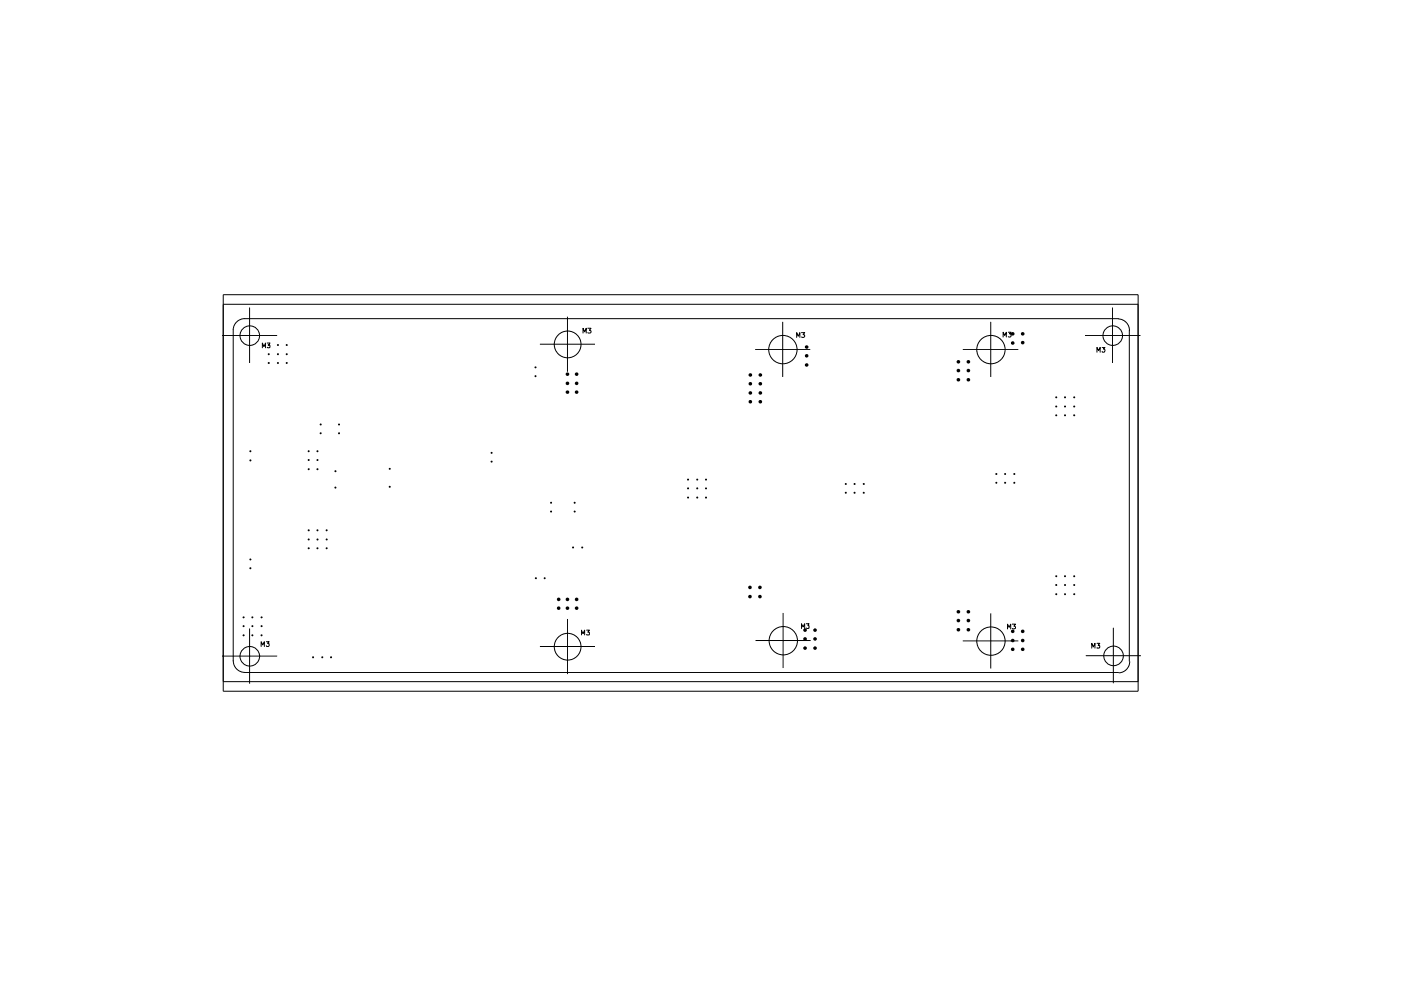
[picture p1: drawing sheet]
<svg xmlns="http://www.w3.org/2000/svg" width="297mm" height="210mm" viewBox="0 0 297 210" stroke-linecap="round" stroke-linejoin="round" font-family="sans-serif">
<g fill="none" stroke="#000" stroke-width=".21">
<path d="M47.1 71.1h11.7M47.3 64.5h194M47.3 62.5h194v84.1h-194zM49.4 69.8l.1 70.3a2.44 2.44 0 0 0 2.4 2.5h185.3M51.9 67.6h185.3M51.9 67.6a2.46 2.46 0 0 0-2.5 2.2M52.9 65.2v11.8M55.6 73.7v-1l.4 .8 .3-.8v1M56.6 72.7h.6l-.2 .5h.2v.5h-.6M114.5 73h11.7M120.3 67.1v11.7M123.6 70.6v-1l.4 .8 .3-.8v1"/>
<path d="M124.6 69.6h.7l-.3 .4 .3 .2v.2l-.2 .2-.5-.1M160.1 74.1h11.7M165.9 68.2v11.7M168.9 71.5v-1l.3 .8 .4-.8v1M169.9 70.5h.7l-.3 .5h.2l.1 .4-.3 .1h-.4M204.1 74.1h11.8M210.1 68.2v11.7M212.7 71.5v-1.1l.3 .7 .4-.7v1.1M213.8 70.4h.6l-.4 .4 .4 .2-.1 .4h-.5M230 71.1h11.8M232.6 74.7v-1l.3 .6 .4-.6v1M233.7 73.7h.6l-.4 .3 .4 .2-.1 .4-.4 .1-.1-.2"/>
<path d="M235.9 65.2v11.8M237.2 67.6a2.45 2.45 0 0 1 2.3 2.5M239.4 70v70.2M47.1 139.1h11.7M52.9 133.3v11.6M55.4 137.1v-1l.3 .6 .3-.6v1M56.5 136.1h.6l-.4 .3 .4 .1v.4l-.2 .2h-.3l-.1-.2M114.5 137.1h11.7M120.3 131.2v11.7M123.3 134.6v-1l.3 .8 .4-.8v1M124.4 133.6h.6l-.4 .4 .4 .1v.4h-.6M160.2 135.8h11.7"/>
<path d="M166 130v11.6M169.9 133.3v-1.1l.4 .7 .3-.7v1.1M170.9 132.2h.6l-.2 .4 .2 .1v.5h-.6M204.1 135.9h11.8M210.1 130v11.7M213.6 133.3v-1l.4 .7 .3-.7v1M214.6 132.3h.7l-.3 .5 .3 .1v.3l-.2 .1h-.5M230.2 139h11.7M231.5 137.4v-1l.3 .8 .4-.8v1M232.6 136.4h.6l-.4 .4h.3l.1 .2-.1 .4-.5-.1M236.1 133.1v11.8M47.3 144.5h194"/>
<path d="M239.5 140.3a2.42 2.42 0 0 1-2.3 2.4"/>
<circle cx="53" cy="71.2" r="2.07"/>
<circle cx="120.4" cy="73" r="2.84"/>
<circle cx="166" cy="74.1" r="3"/>
<circle cx="210.1" cy="74.1" r="3"/>
<circle cx="235.9" cy="71.2" r="2.07"/>
<circle cx="53" cy="139.1" r="2.07"/>
<circle cx="120.4" cy="137.1" r="2.84"/>
<circle cx="166.1" cy="135.8" r="3"/>
<circle cx="210.1" cy="135.9" r="3"/>
<circle cx="236.1" cy="139.1" r="2.07"/>
</g>
<g fill="#000">
<path d="M56.9 74.9l.3 .2-.1 .2-.3-.2zM56.9 73l.3 .2-.1 .1-.3-.1zM56.9 76.8l.3 .2-.1 .2-.3-.2zM58.8 73l.3 .2-.1 .1-.3-.1zM58.8 74.9l.3 .2-.1 .2-.3-.2zM58.8 76.8l.3 .2-.1 .2-.3-.2zM60.7 74.9l.3 .2-.1 .2-.3-.2zM60.7 73l.3 .2-.1 .1-.3-.1zM60.7 76.8l.3 .2-.1 .2-.3-.2zM113.4 79.6l.3 .2-.1 .1-.3-.1zM113.4 77.7l.3 .2-.1 .2-.3-.2zM53 95.5l.3 .2-.1 .2-.3-.2z"/>
<path d="M53 97.4l.3 .2-.1 .2-.3-.2zM65.3 97.3l.4 .2-.2 .2-.3-.2zM65.3 99.3l.4 .2-.2 .2-.3-.2zM65.3 95.5l.4 .2-.2 .2-.3-.2zM67.2 97.3l.3 .2-.1 .2-.3-.2zM67.2 99.3l.3 .2-.1 .2-.3-.2zM67.2 95.5l.3 .2-.1 .2-.3-.2zM67.9 91.7l.3 .2-.1 .2-.3-.2zM67.9 89.8l.3 .2-.1 .2-.3-.2zM71 99.7l.3 .2-.1 .2-.3-.2zM71.8 91.7l.3 .2-.1 .2-.3-.2zM71.8 89.8l.3 .2-.1 .2-.3-.2z"/>
<path d="M82.5 99.2l.3 .2-.1 .2-.3-.2zM104.1 95.8l.3 .2-.1 .2-.3-.2zM104.1 97.7l.3 .2-.1 .2-.3-.2zM223.8 87.9l.4 .2-.2 .1-.3-.1zM223.8 86l.4 .2-.2 .2-.3-.2zM223.8 84.1l.4 .1-.2 .2-.3-.2zM225.7 87.9l.3 .2-.1 .1-.3-.1zM225.7 84.1l.3 .1-.1 .2-.3-.2zM225.7 86l.3 .2-.1 .2-.3-.2zM227.7 84.1l.3 .1-.1 .2-.4-.2zM227.7 87.9l.3 .2-.1 .1-.4-.1zM227.7 86l.3 .2-.1 .2-.4-.2z"/>
<path d="M53 118.4l.3 .2-.1 .2-.3-.2zM65.3 112.2l.4 .2-.2 .2-.3-.2zM65.3 114.2l.4 .2-.2 .2-.3-.2zM65.3 116.1l.4 .1-.2 .2-.3-.2zM67.2 114.2l.3 .2-.1 .2-.3-.2zM67.2 112.2l.3 .2-.1 .2-.3-.2zM67.2 116.1l.3 .1-.1 .2-.3-.2zM69.2 116.1l.3 .1-.1 .2-.4-.2zM69.2 112.2l.3 .2-.1 .2-.4-.2zM69.2 114.2l.3 .2-.1 .2-.4-.2zM71 103.2l.3 .2-.1 .2-.3-.2zM82.5 103l.3 .2-.1 .2-.3-.2z"/>
<path d="M116.7 106.4l.4 .2-.2 .2-.3-.2zM116.7 108.3l.4 .2-.2 .1-.3-.1zM121.4 115.9l.3 .2-.1 .2-.3-.2zM121.7 108.3l.3 .2-.1 .1-.3-.1zM121.7 106.4l.3 .2-.1 .2-.3-.2zM123.3 115.9l.4 .2-.2 .2-.3-.2zM145.8 101.5l.3 .2-.1 .2-.3-.2zM145.8 103.4l.3 .1-.1 .2-.3-.2zM145.8 105.3l.3 .2-.1 .2-.3-.2zM147.7 101.5l.3 .2-.1 .2-.3-.2zM147.7 105.3l.3 .2-.1 .2-.3-.2zM147.7 103.4l.3 .1-.1 .2-.3-.2z"/>
<path d="M149.6 101.5l.3 .2-.1 .2-.3-.2zM149.6 105.3l.3 .2-.1 .2-.3-.2zM149.6 103.4l.3 .1-.1 .2-.3-.2zM179.2 102.4l.3 .2-.1 .2-.3-.2zM179.2 104.3l.3 .2-.1 .2-.3-.2zM181.1 102.4l.3 .2-.1 .2-.3-.2zM181.1 104.3l.3 .2-.1 .2-.3-.2zM183 102.4l.3 .2-.1 .2-.3-.2zM183 104.3l.3 .2-.1 .2-.3-.2zM211.1 100.3l.4 .2-.2 .2-.3-.2zM211.1 102.2l.4 .2-.2 .2-.3-.2zM213 102.2l.3 .2-.1 .2-.3-.2z"/>
<path d="M213 100.3l.3 .2-.1 .2-.3-.2zM215 100.3l.3 .2-.1 .2-.4-.2zM215 102.2l.3 .2-.1 .2-.4-.2zM51.5 130.7l.4 .2-.2 .2-.3-.2zM51.5 132.6l.4 .2-.2 .1-.3-.1zM51.5 134.5l.4 .2-.2 .2-.3-.2zM53 120.3l.3 .2-.1 .2-.3-.2zM53.4 130.7l.3 .2-.1 .2-.3-.2zM53.4 132.6l.3 .2-.1 .1-.3-.1zM53.4 134.5l.3 .2-.1 .2-.3-.2zM55.4 130.7l.3 .2-.1 .2-.4-.2zM55.4 132.6l.3 .2-.1 .1-.4-.1z"/>
<path d="M55.4 134.5l.3 .2-.1 .2-.4-.2zM66.3 139.2l.3 .2-.1 .1-.3-.1zM68.2 139.2l.3 .2-.1 .1-.3-.1zM70.1 139.2l.3 .2-.1 .1-.3-.1zM113.5 122.4l.3 .2-.1 .2-.3-.2zM115.4 122.4l.3 .2-.1 .2-.3-.2zM223.8 123.8l.4 .2-.2 .2-.3-.2zM223.8 125.8l.4 .2-.2 .2-.3-.2zM223.8 122l.4 .2-.2 .2-.3-.2zM225.7 123.8l.3 .2-.1 .2-.3-.2zM225.7 125.8l.3 .2-.1 .2-.3-.2zM225.7 122l.3 .2-.1 .2-.3-.2z"/>
<path d="M227.7 125.8l.3 .2-.1 .2-.4-.2zM227.7 123.8l.3 .2-.1 .2-.4-.2zM227.7 122l.3 .2-.1 .2-.4-.2z"/>
<circle cx="120.3" cy="79.3" r=".38"/>
<circle cx="122.3" cy="79.3" r=".38"/>
<circle cx="159.1" cy="79.5" r=".38"/>
<circle cx="161.2" cy="79.5" r=".38"/>
<circle cx="171" cy="75.4" r=".38"/>
<circle cx="171" cy="73.6" r=".38"/>
<circle cx="171" cy="77.4" r=".38"/>
<circle cx="203.2" cy="78.6" r=".38"/>
<circle cx="203.2" cy="76.7" r=".38"/>
<circle cx="205.3" cy="76.7" r=".38"/>
<circle cx="205.3" cy="78.6" r=".38"/>
<circle cx="214.7" cy="72.7" r=".38"/>
<circle cx="214.7" cy="70.8" r=".38"/>
<circle cx="216.8" cy="72.6" r=".38"/>
<circle cx="216.8" cy="70.8" r=".38"/>
<circle cx="120.3" cy="83.1" r=".38"/>
<circle cx="120.3" cy="81.3" r=".38"/>
<circle cx="122.3" cy="83.1" r=".38"/>
<circle cx="122.3" cy="81.3" r=".38"/>
<circle cx="159.1" cy="85.2" r=".38"/>
<circle cx="159.1" cy="83.3" r=".38"/>
<circle cx="159.1" cy="81.4" r=".38"/>
<circle cx="161.2" cy="85.2" r=".38"/>
<circle cx="161.2" cy="83.3" r=".38"/>
<circle cx="161.2" cy="81.4" r=".38"/>
<circle cx="203.2" cy="80.5" r=".38"/>
<circle cx="205.3" cy="80.5" r=".38"/>
<circle cx="118.4" cy="128.9" r=".38"/>
<circle cx="118.4" cy="127.1" r=".38"/>
<circle cx="120.3" cy="128.9" r=".38"/>
<circle cx="120.3" cy="127.1" r=".38"/>
<circle cx="122.3" cy="128.9" r=".38"/>
<circle cx="122.3" cy="127.1" r=".38"/>
<circle cx="159" cy="126.5" r=".38"/>
<circle cx="159" cy="124.5" r=".38"/>
<circle cx="161.1" cy="126.5" r=".38"/>
<circle cx="161.1" cy="124.5" r=".38"/>
<circle cx="170.7" cy="135.5" r=".38"/>
<circle cx="170.7" cy="137.4" r=".38"/>
<circle cx="170.7" cy="133.6" r=".38"/>
<circle cx="172.8" cy="137.4" r=".38"/>
<circle cx="172.8" cy="135.5" r=".38"/>
<circle cx="172.8" cy="133.6" r=".38"/>
<circle cx="203.2" cy="133.5" r=".38"/>
<circle cx="203.2" cy="129.7" r=".38"/>
<circle cx="203.2" cy="131.6" r=".38"/>
<circle cx="205.3" cy="133.5" r=".38"/>
<circle cx="205.3" cy="129.7" r=".38"/>
<circle cx="205.3" cy="131.6" r=".38"/>
<circle cx="214.7" cy="133.9" r=".38"/>
<circle cx="214.7" cy="135.8" r=".38"/>
<circle cx="214.7" cy="137.7" r=".38"/>
<circle cx="216.8" cy="133.9" r=".38"/>
<circle cx="216.8" cy="137.7" r=".38"/>
<circle cx="216.8" cy="135.8" r=".38"/>
</g>
</svg>
